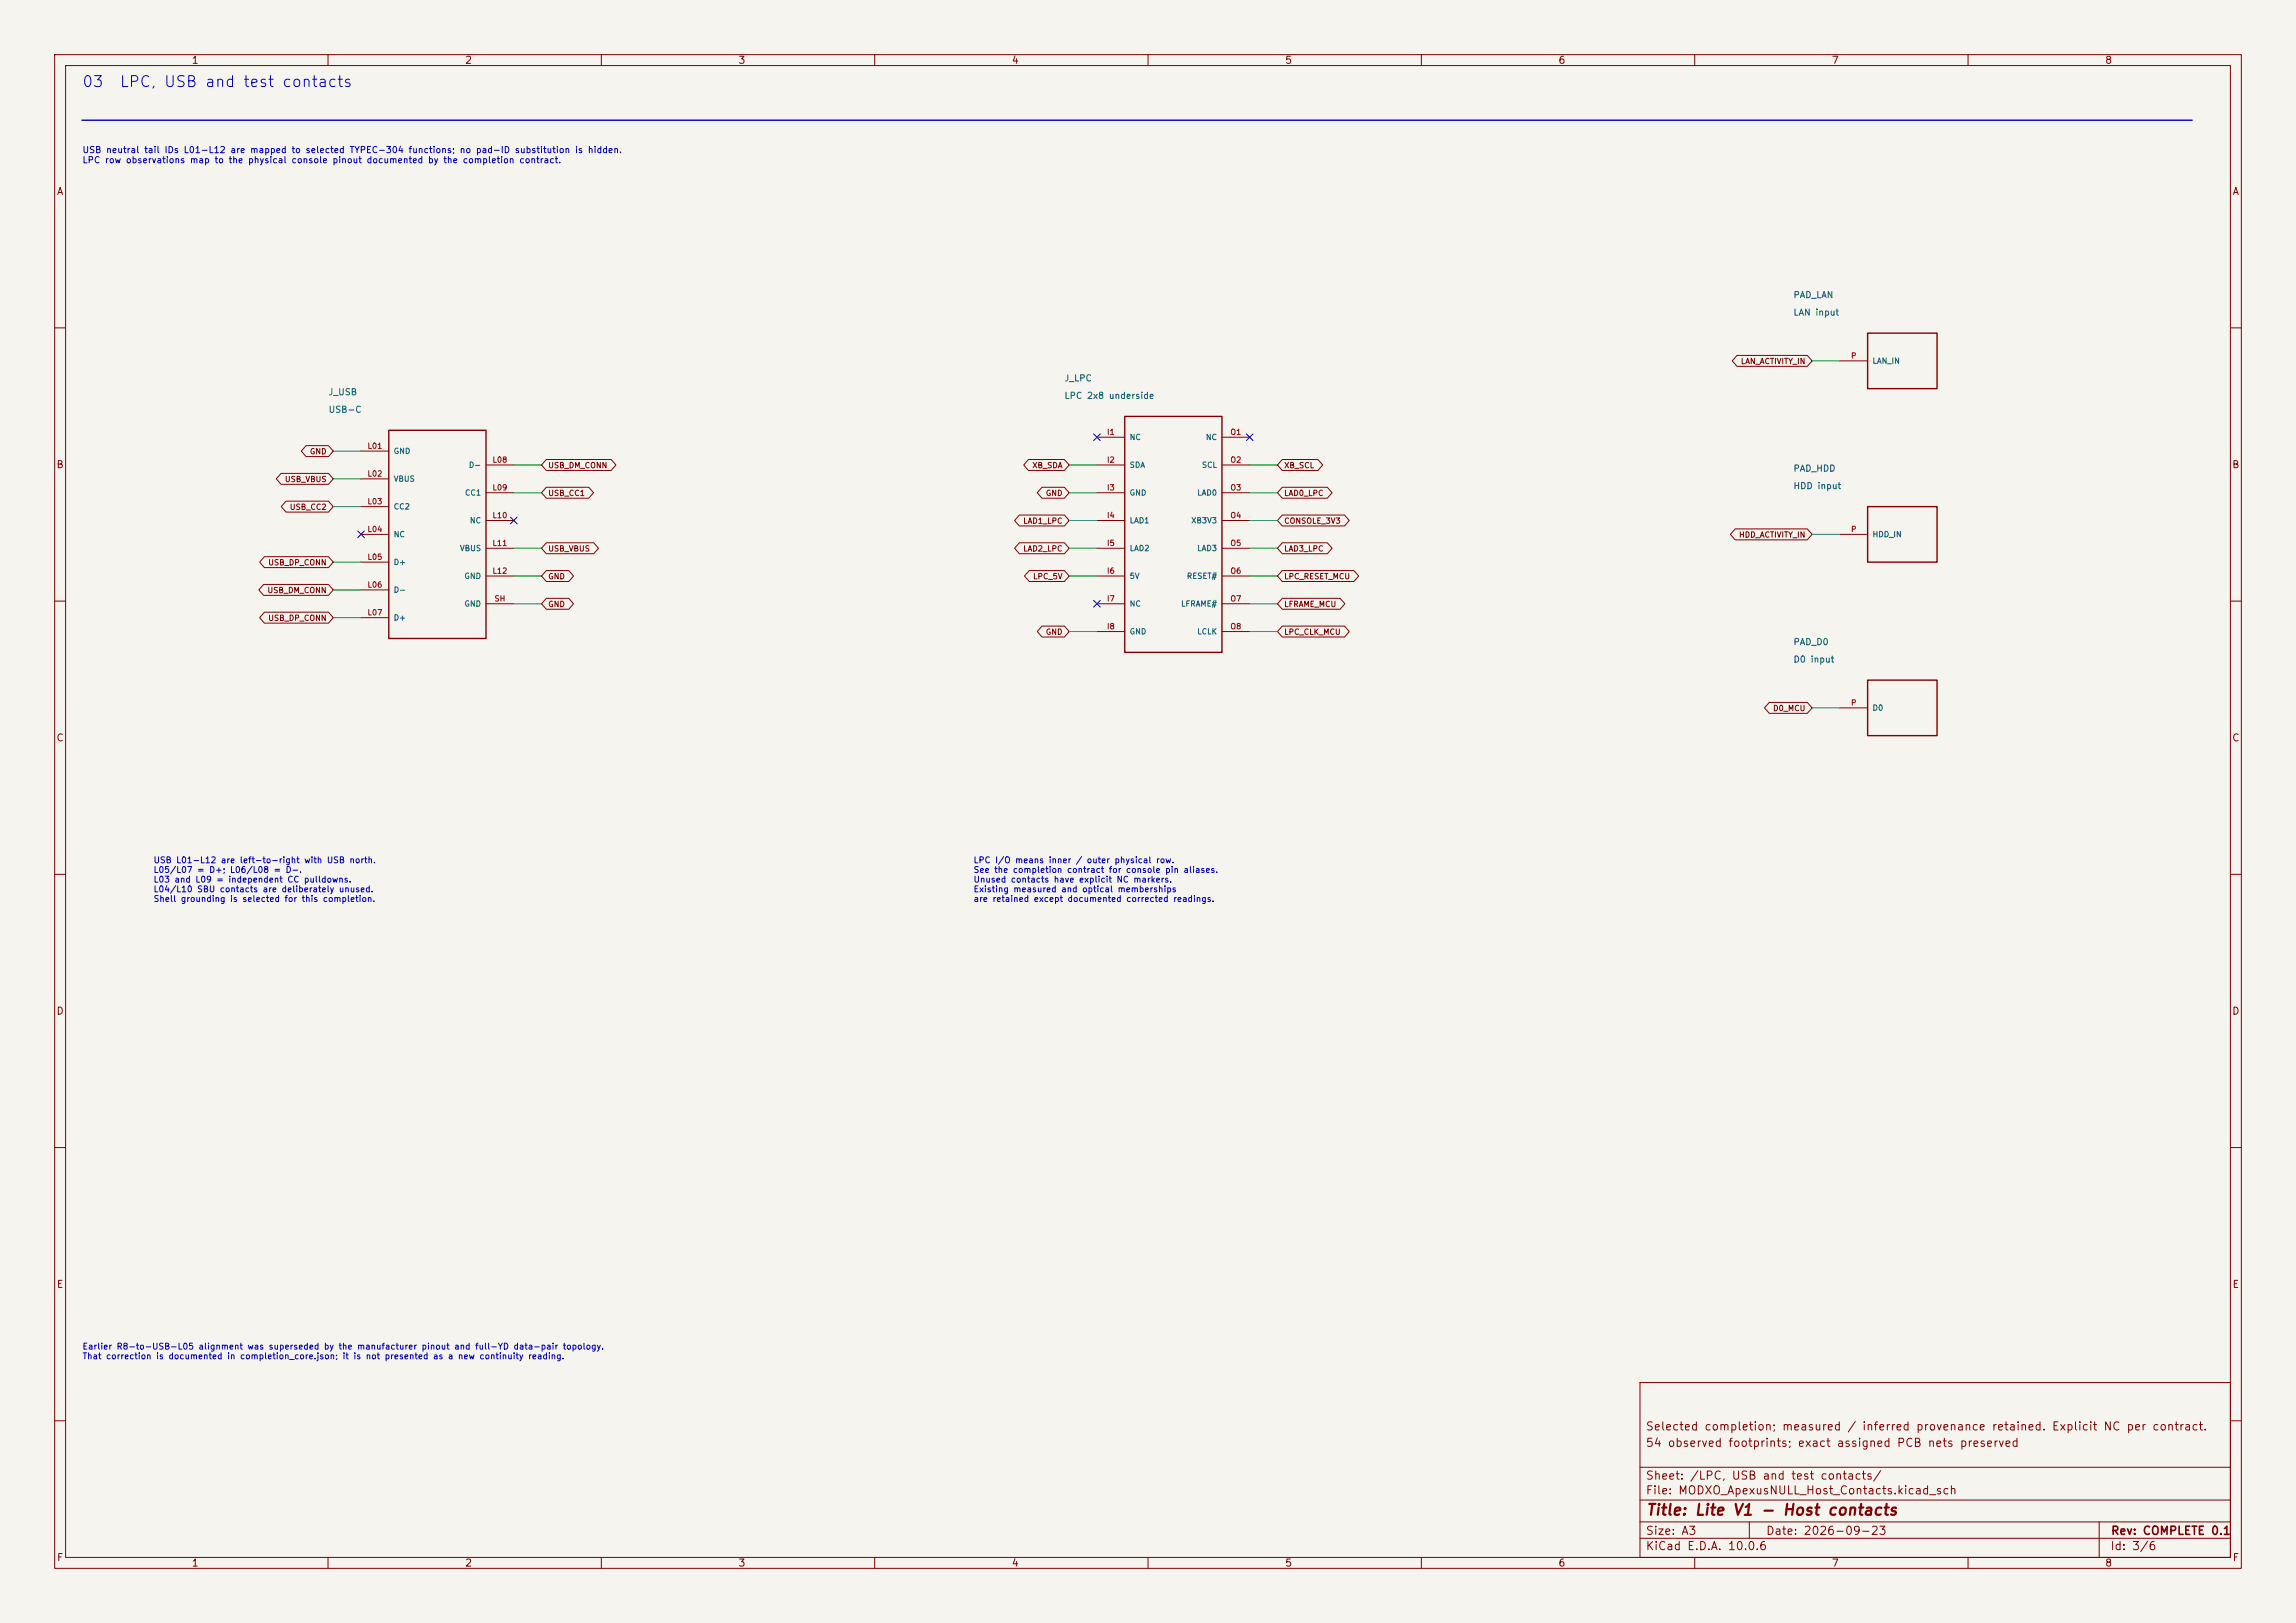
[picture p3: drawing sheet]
<svg xmlns="http://www.w3.org/2000/svg" width="420mm" height="297mm" viewBox="0 0 420 297" stroke-linecap="round" stroke-linejoin="round" font-family="sans-serif">
<defs><g id="words">
<g font-size="2" fill="#0000c2">
<text x="14.9" y="16.4">03</text>
<text x="21.8" y="16.4">LPC, USB and test contacts</text>
</g>
<text font-size="2" fill="#840000" x="301" y="277.8">Title: Lite V1 - Host contacts</text>
<g font-size="1.5" fill="#840000">
<text x="300.9" y="262.1">Selected completion; measured / inferred provenance retained. Explicit NC per contract.</text>
<text x="300.9" y="265.1">54 observed footprints; exact assigned PCB nets preserved</text>
<text x="300.9" y="273.8">File: MODXO_ApexusNULL_Host_Contacts.kicad_sch</text>
<text x="300.9" y="271.1">Sheet: /LPC, USB and test contacts/</text>
<text x="300.9" y="281.2">Size: A3</text>
<text x="322.9" y="281.2">Date: 2026-09-23</text>
<text x="386" y="281.2">Rev: COMPLETE 0.1</text>
<text x="300.9" y="284">KiCad E.D.A. 10.0.6</text>
<text x="385.9" y="284">Id: 3/6</text>
</g>
<g font-size="1.3" fill="#840000">
<text x="35" y="12">1</text>
<text x="85" y="12">2</text>
<text x="135" y="12">3</text>
<text x="185" y="12">4</text>
<text x="235" y="12">5</text>
<text x="285" y="12">6</text>
<text x="335" y="12">7</text>
<text x="385" y="12">8</text>
<text x="10.3" y="36">A</text>
<text x="408.3" y="36">A</text>
<text x="10.2" y="86">B</text>
<text x="408.2" y="86">B</text>
<text x="10.2" y="136">C</text>
<text x="408.2" y="136">C</text>
<text x="10.2" y="186">D</text>
<text x="408.2" y="186">D</text>
<text x="10.3" y="236">E</text>
<text x="408.3" y="236">E</text>
<text x="10.3" y="286">F</text>
<text x="35" y="287">1</text>
<text x="85" y="287">2</text>
<text x="135" y="287">3</text>
<text x="185" y="287">4</text>
<text x="235" y="287">5</text>
<text x="285" y="287">6</text>
<text x="335" y="287">7</text>
<text x="385" y="287">8</text>
<text x="408.3" y="286">F</text>
</g>
<g font-size="1.2" fill="#0000c2">
<text x="15" y="28.3">USB neutral tail IDs L01-L12 are mapped to selected TYPEC-304 functions; no pad-ID substitution is hidden.</text>
<text x="15" y="30.1">LPC row observations map to the physical console pinout documented by the completion contract.</text>
</g>
<g font-size="1.2" fill="#006464">
<text x="328" y="54.8">PAD_LAN</text>
<text x="328" y="58">LAN input</text>
<text x="194.6" y="70.1">J_LPC</text>
<text x="60" y="72.6">J_USB</text>
<text x="60" y="75.8">USB-C</text>
<text x="194.6" y="73.3">LPC 2x8 underside</text>
<text x="328" y="86.6">PAD_HDD</text>
<text x="328" y="89.8">HDD input</text>
<text x="328" y="118.3">PAD_D0</text>
<text x="328" y="121.5">D0 input</text>
</g>
<g font-size="1.1" fill="#0000c2">
<text x="28" y="158.2">USB L01-L12 are left-to-right with USB north.</text>
<text x="28" y="160">L05/L07 = D+; L06/L08 = D-.</text>
<text x="28" y="161.8">L03 and L09 = independent CC pulldowns.</text>
<text x="178" y="158.2">LPC I/O means inner / outer physical row.</text>
<text x="178" y="160">See the completion contract for console pin aliases.</text>
<text x="178" y="161.8">Unused contacts have explicit NC markers.</text>
<text x="28" y="163.5">L04/L10 SBU contacts are deliberately unused.</text>
<text x="28" y="165.3">Shell grounding is selected for this completion.</text>
<text x="178" y="163.5">Existing measured and optical memberships</text>
<text x="178" y="165.3">are retained except documented corrected readings.</text>
<text x="15" y="247.2">Earlier R8-to-USB-L05 alignment was superseded by the manufacturer pinout and full-YD data-pair topology.</text>
<text x="15" y="249">That correction is documented in completion_core.json; it is not presented as a new continuity reading.</text>
</g>
<g font-size="1" fill="#a90000">
<text x="338.5" y="65.9">P</text>
<text x="67.1" y="82.4">L01</text>
<text x="202.4" y="79.8">I1</text>
<text x="225" y="79.8">O1</text>
<text x="67.1" y="87.4">L02</text>
<text x="90" y="84.9">L08</text>
<text x="90" y="90">L09</text>
<text x="202.4" y="84.9">I2</text>
<text x="202.4" y="90">I3</text>
<text x="225" y="84.9">O2</text>
<text x="225" y="90">O3</text>
<text x="67.1" y="92.5">L03</text>
<text x="90" y="95.1">L10</text>
<text x="202.4" y="95.1">I4</text>
<text x="225" y="95.1">O4</text>
<text x="67.1" y="97.6">L04</text>
<text x="90" y="100.1">L11</text>
<text x="202.4" y="100.1">I5</text>
<text x="225" y="100.1">O5</text>
<text x="338.5" y="97.6">P</text>
<text x="67.1" y="102.7">L05</text>
<text x="67.1" y="107.8">L06</text>
<text x="90" y="105.2">L12</text>
<text x="202.4" y="105.2">I6</text>
<text x="225" y="105.2">O6</text>
<text x="67.1" y="112.8">L07</text>
<text x="90.3" y="110.3">SH</text>
<text x="202.4" y="110.3">I7</text>
<text x="225" y="110.3">O7</text>
<text x="202.4" y="115.4">I8</text>
<text x="225" y="115.4">O8</text>
<text x="338.5" y="129.4">P</text>
</g>
<g font-size="1" fill="#840000">
<text x="318.3" y="66.9">LAN_ACTIVITY_IN</text>
<text x="56.6" y="83.4">GND</text>
<text x="52" y="88.5">USB_VBUS</text>
<text x="100.2" y="85.9">USB_DM_CONN</text>
<text x="188.7" y="85.9">XB_SDA</text>
<text x="234.8" y="85.9">XB_SCL</text>
<text x="52.9" y="93.5">USB_CC2</text>
<text x="100.2" y="91">USB_CC1</text>
<text x="191.2" y="91">GND</text>
<text x="234.8" y="91">LAD0_LPC</text>
<text x="100.2" y="101.2">USB_VBUS</text>
<text x="187.1" y="96.1">LAD1_LPC</text>
<text x="187.1" y="101.2">LAD2_LPC</text>
<text x="234.8" y="101.2">LAD3_LPC</text>
<text x="234.8" y="96.1">CONSOLE_3V3</text>
<text x="318" y="98.6">HDD_ACTIVITY_IN</text>
<text x="49" y="103.7">USB_DP_CONN</text>
<text x="100.2" y="106.2">GND</text>
<text x="188.9" y="106.2">LPC_5V</text>
<text x="234.8" y="106.2">LPC_RESET_MCU</text>
<text x="48.8" y="108.8">USB_DM_CONN</text>
<text x="49" y="113.9">USB_DP_CONN</text>
<text x="100.2" y="111.3">GND</text>
<text x="234.8" y="111.3">LFRAME_MCU</text>
<text x="191.2" y="116.4">GND</text>
<text x="234.8" y="116.4">LPC_CLK_MCU</text>
<text x="324.2" y="130.4">D0_MCU</text>
</g>
<g font-size="1" fill="#006464">
<text x="342.4" y="66.8">LAN_IN</text>
<text x="71.9" y="83.3">GND</text>
<text x="206.5" y="80.8">NC</text>
<text x="220.5" y="80.8">NC</text>
<text x="71.9" y="88.4">VBUS</text>
<text x="85.7" y="85.8">D-</text>
<text x="206.5" y="85.8">SDA</text>
<text x="219.8" y="85.8">SCL</text>
<text x="71.9" y="93.5">CC2</text>
<text x="84.9" y="90.9">CC1</text>
<text x="206.5" y="90.9">GND</text>
<text x="218.9" y="90.9">LAD0</text>
<text x="71.9" y="98.5">NC</text>
<text x="84" y="101.1">VBUS</text>
<text x="85.9" y="96">NC</text>
<text x="206.5" y="96">LAD1</text>
<text x="206.5" y="101.1">LAD2</text>
<text x="217.8" y="96">XB3V3</text>
<text x="218.9" y="101.1">LAD3</text>
<text x="342.4" y="98.5">HDD_IN</text>
<text x="71.9" y="103.6">D+</text>
<text x="84.9" y="106.2">GND</text>
<text x="206.5" y="106.2">5V</text>
<text x="217" y="106.2">RESET#</text>
<text x="71.9" y="108.7">D-</text>
<text x="71.9" y="113.8">D+</text>
<text x="84.9" y="111.2">GND</text>
<text x="206.5" y="111.2">NC</text>
<text x="215.9" y="111.2">LFRAME#</text>
<text x="206.5" y="116.3">GND</text>
<text x="218.9" y="116.3">LCLK</text>
<text x="342.4" y="130.3">D0</text>
</g>
</g></defs>
<path d="M0 0h420v297h-420z" fill="#f5f4ef" stroke="#f5f4ef" stroke-width=".18"/>
<g fill="none" stroke="#840000" stroke-width=".18">
<path d="M10 10h400v277h-400zM12 12h396v273h-396zM60 10v2M110 10v2M160 10v2M210 10v2M260 10v2M310 10v2M360 10v2M10 60h2M317.7 65h12.9l.9 1-.9 1h-12.9l-.8-1zM336.5 66h5.1"/>
<path d="M408 60h2M51.4 86.6h8.7l.9 1-.9 1h-8.7l-.9-1zM52.3 91.7h7.8l.9 1-.9 1h-7.8l-.9-1zM56 81.5h4.1l.9 1.1-.9 1h-4.1l-.9-1zM66 97.8h5.1M66 82.6h5.1M66 87.6h5.1M66 92.7h5.1M88.9 85.1h5.1M88.9 90.2h5.1M88.9 95.3h5.1M99.9 99.3h8.7l.9 1-.9 1h-8.7l-.8-1z"/>
<path d="M99.9 84.1h11.9l.9 1-.9 1h-11.9l-.8-1zM99.9 89.2h7.8l.9 1-.9 1h-7.8l-.8-1zM186.5 94.2h8.2l.9 1.1-.9 1h-8.2l-.9-1zM186.5 99.3h8.2l.9 1-.9 1h-8.2l-.9-1zM188.1 84.1h6.6l.9 1-.9 1h-6.6l-.8-1zM190.6 89.2h4.1l.9 1-.9 1h-4.1l-.9-1zM200.7 85.1h5M200.7 90.2h5M200.7 95.3h5M200.7 80h5M223.5 85.1h5.1M223.5 90.2h5.1"/>
<path d="M223.5 95.3h5.1M223.5 80h5.1M234.6 84.1h6.5l.9 1-.9 1h-6.5l-.9-1zM234.6 89.2h8.2l.9 1-.9 1h-8.2l-.9-1zM234.6 99.3h8.2l.9 1-.9 1h-8.2l-.9-1zM234.6 94.2h11.3l.9 1.1-.9 1h-11.3l-.9-1zM317.4 96.8h13.2l.9 1-.9 1h-13.2l-.9-1zM336.5 97.8h5.1M10 110h2M48.2 106.9h11.9l.9 1.1-.9 1h-11.9l-.8-1zM48.4 101.9h11.7l.9 1-.9 1h-11.7l-.9-1zM48.4 112h11.7l.9 1-.9 1h-11.7l-.9-1z"/>
<path d="M66 102.9h5.1M66 108h5.1M66 113h5.1M88.9 100.3h5.1M88.9 105.4h5.1M88.9 110.5h5.1M99.9 104.4h4.1l.9 1-.9 1h-4.1l-.8-1zM99.9 109.5h4.1l.9 1-.9 1h-4.1l-.8-1zM188.3 104.4h6.4l.9 1-.9 1h-6.4l-.9-1zM190.6 114.6h4.1l.9 1-.9 1h-4.1l-.9-1zM200.7 100.3h5M200.7 105.4h5"/>
<path d="M200.7 110.5h5M200.7 115.6h5M223.5 100.3h5.1M223.5 105.4h5.1M223.5 110.5h5.1M223.5 115.6h5.1M234.6 114.6h11.3l.9 1-.9 1h-11.3l-.9-1zM234.6 104.4h13.1l.8 1-.8 1h-13.1l-.9-1zM234.6 109.5h10.5l.9 1-.9 1h-10.5l-.9-1zM408 110h2M323.6 128.5h7l.9 1-.9 1h-7l-.8-1zM336.5 129.5h5.1"/>
<path d="M10 160h2M408 160h2M10 210h2M408 210h2M300 253h108v32h-108zM10 260h2M300 278.5h108M300 274.5h108M300 268.5h108M320 278.5v3M384 278.5v6.5M408 260h2"/>
<path d="M60 285v2M110 285v2M160 285v2M210 285v2M260 285v2M300 281.5h108M310 285v2M360 285v2"/>
</g>
<path d="M71.1 78.7h17.8v38.1h-17.8zM205.7 76.2h17.8v43.2h-17.8zM341.6 61h12.7v10.1h-12.7zM341.6 92.7h12.7v10.2h-12.7zM341.6 124.5h12.7v10.1h-12.7z" fill="none" stroke="#840000" stroke-width=".25"/>
<path d="M15 22h386" fill="none" stroke="#0000c2" stroke-width=".25"/>
<g fill="none" stroke="#009600" stroke-width=".18">
<path d="M331.5 66h5M61 92.7h5M61 87.6h5M61 82.6h5M94 85.1h5.1M94 90.2h5.1M195.6 95.3h5.1M195.6 85.1h5.1M195.6 90.2h5.1M228.6 95.3h5.1M228.6 85.1h5.1M228.6 90.2h5.1"/>
<path d="M331.5 97.8h5M61 102.9h5M61 108h5M61 113h5M94 100.3h5.1M94 105.4h5.1M94 110.5h5.1M195.6 100.3h5.1M195.6 105.4h5.1M195.6 115.6h5.1M228.6 100.3h5.1M228.6 105.4h5.1"/>
<path d="M228.6 110.5h5.1M228.6 115.6h5.1M331.5 129.5h5"/>
</g>
<path d="M200.1 79.4l1.2 1.2M201.3 79.4l-1.2 1.2M228 79.4l1.2 1.2M229.2 79.4l-1.2 1.2M65.4 97.2l1.2 1.2M66.6 97.2l-1.2 1.2M93.4 94.6l1.2 1.3M94.6 94.6l-1.2 1.3M200.1 109.9l1.2 1.2M201.3 109.9l-1.2 1.2" fill="none" stroke="#000084" stroke-width=".18"/>
<use href="#words"/>
</svg>
